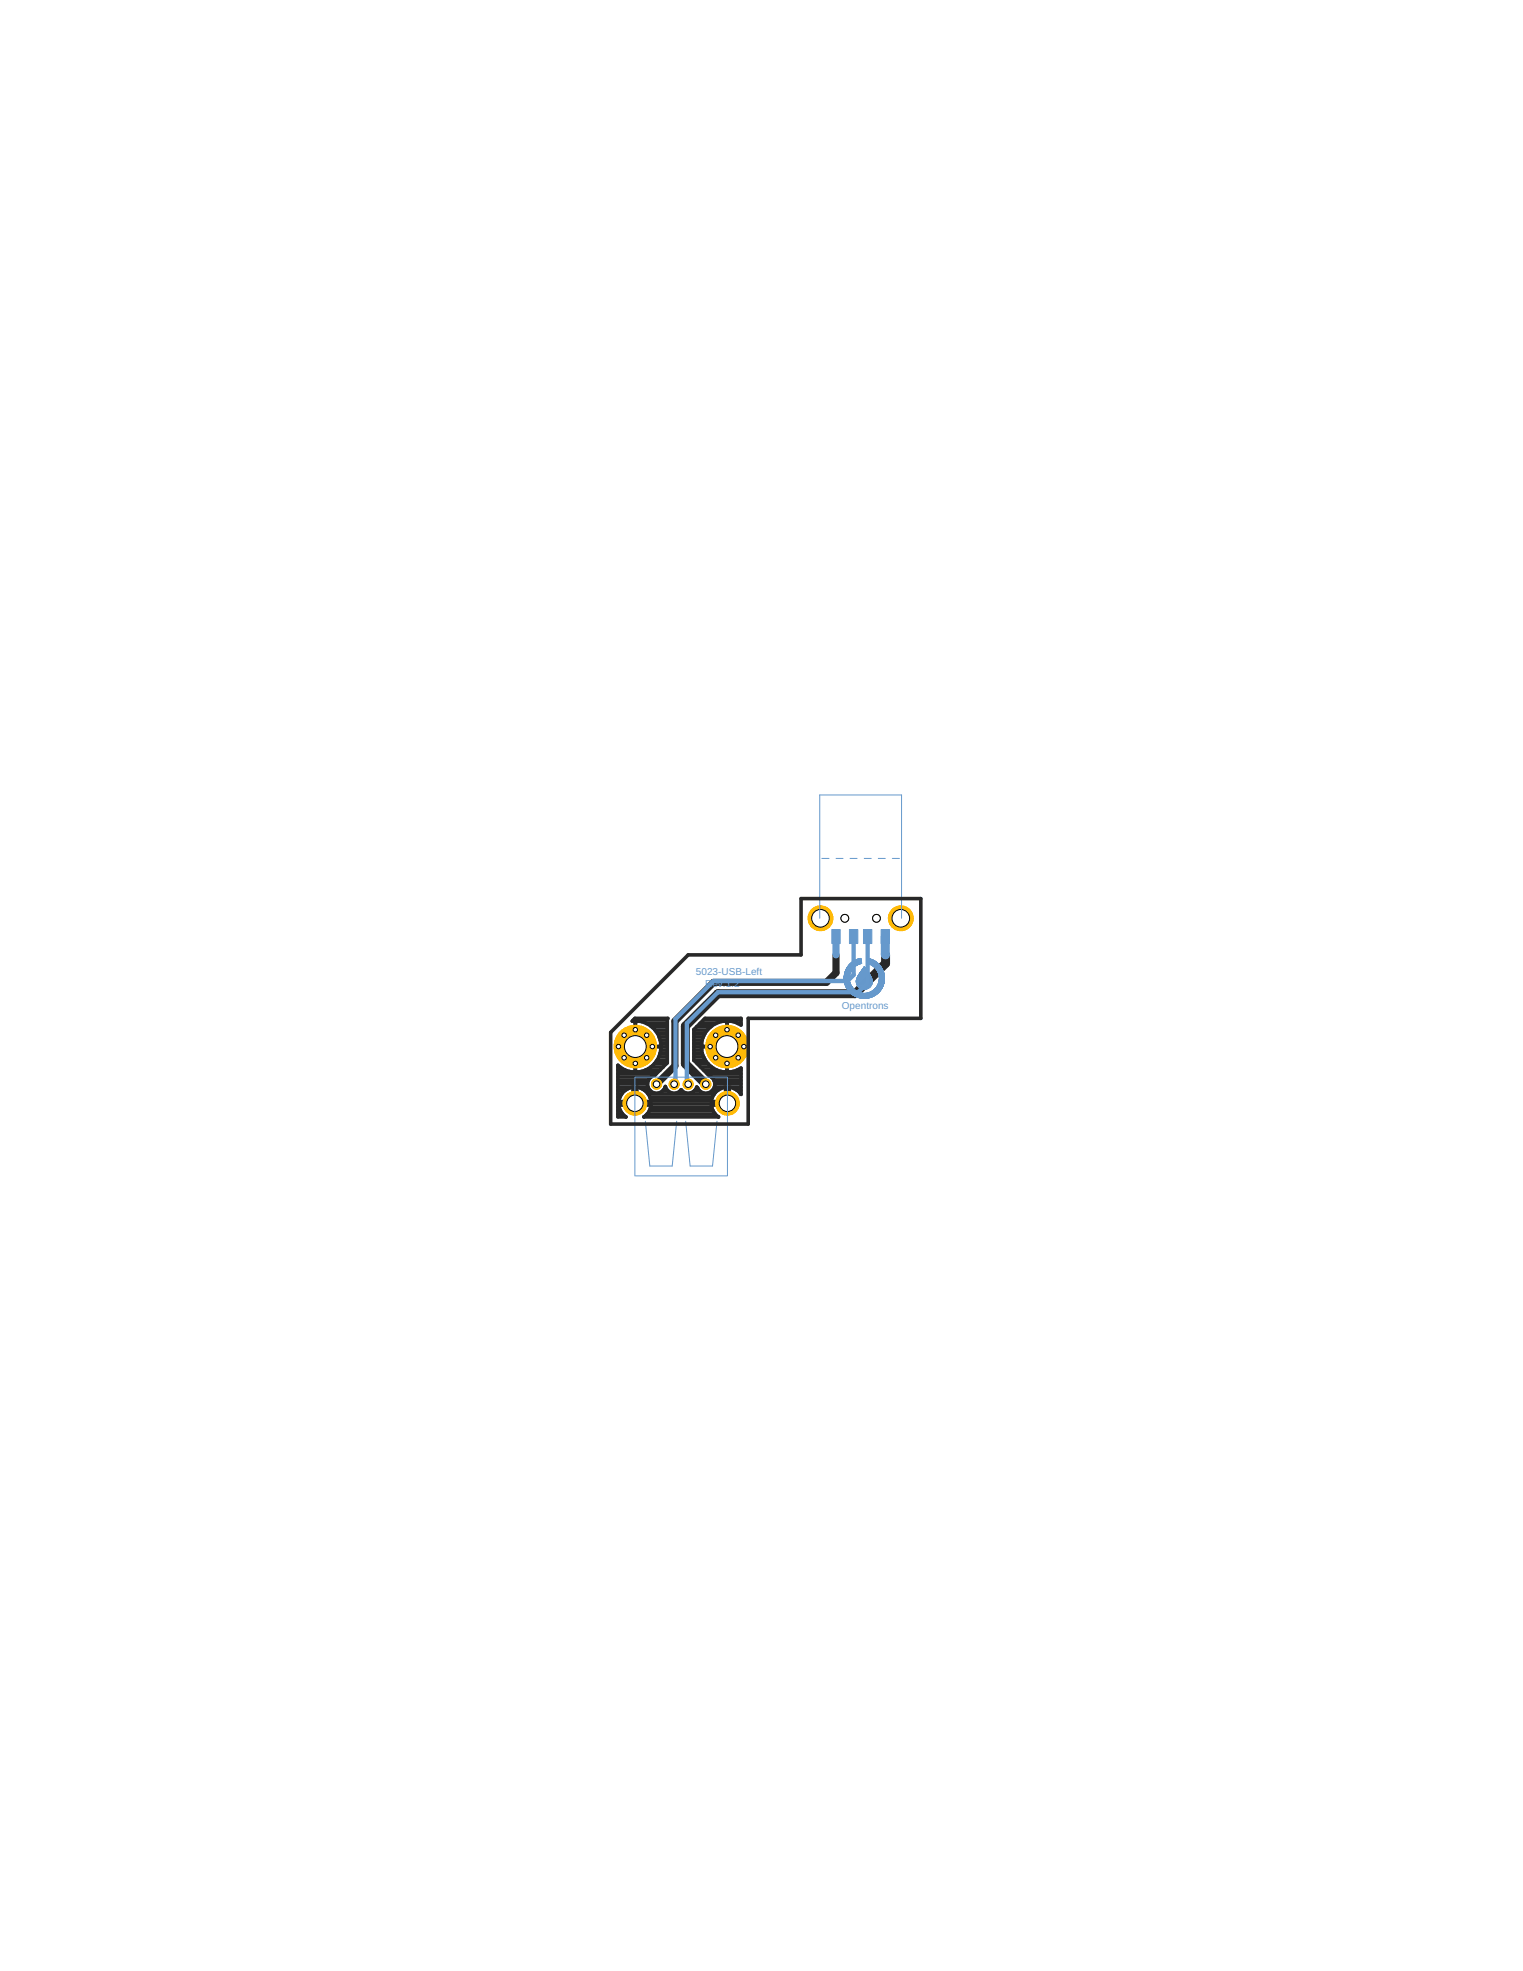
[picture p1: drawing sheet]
<svg xmlns="http://www.w3.org/2000/svg" width="216mm" height="279mm" viewBox="0 0 216 279" stroke-linecap="round" stroke-linejoin="round" font-family="sans-serif">
<defs><g id="words">
<g font-size="1.4" fill="#69c">
<text x="98.7" y="138.2">5023-USB-Left</text>
<text x="100" y="140">Rev:1.2</text>
<text x="119.3" y="143.1">Opentrons</text>
</g>
</g></defs>
<path d="M118.5 135.4v2.5l-1.3 1.4h-16l-5.5 5.5v6.3l-2.6 2.6" fill="none" stroke="#282828" stroke-width="1"/>
<path d="M125.5 135.4v1.2l-4.3 4.3h-19.4l-4.6 4.6v5.3l2.9 2.9" fill="none" stroke="#282828" stroke-width="1.3"/>
<g fill="none" stroke="#282828" stroke-width=".51">
<path d="M87.6 157.9h.7M87.6 157.4h.3M87.6 157h.2M87.6 156.5h2.1M87.6 156h.1M87.6 155.5h.3M87.6 155.1h.5M87.6 154.6h1M87.6 154.1h4.3M87.6 153.6h4.2M87.6 153.2h4.3M87.6 152.7h4.7"/>
<path d="M87.6 152.2h5.4M87.6 151.7h1.1M87.6 151.3h.3M87.9 157.4l-.2-.7h2v-2.6a2.27 2.27 0 0 0-2 2h4.6a2.32 2.32 0 0 0-2-2v2.6h2l-.2 .7-.4 .5M87.9 157.4l.4 .5M88.3 157.9l.4 .4M88.7 158.3h.1M88.9 148.1h2.4v.5h-2.4zM88.9 148.4h-1.2M88.9 148.4h.9M89.7 156h.6M89.7 155.5h.6"/>
<path d="M89.7 155.1h.6M89.7 154.6h.6M89.8 144.6h4.8M89.8 147.1h.5v2.5h-.5zM89.8 149.4h.5M89.8 148.9h.5M89.8 147.9h.5M89.8 147.4h.5M90.1 144.8v2.4M90.1 149.5v2.5M90.1 146h.1M90.1 150.7v.1"/>
<path d="M90.1 145.5v.1M90.1 151.7h.1M90.1 151.3h.1M90.1 150.3h.1M90.1 149.8h.1M90.1 147h.1M90.1 146.5h.1M90.1 145.1h.1M90.3 156.5h12.6M90.3 148.4h1M91.3 148.4h2.4M91.3 158.3h10.6"/>
<path d="M91.4 154.6h.8M91.4 151.7h2.1M91.6 145.1l-1-.3h-1l.4-.4h4.7l-.1 .1v6.2l-1.8 1.7a1.29 1.29 0 0 0-.7 2.2 1.29 1.29 0 0 0 2.2-.6 1.26 1.26 0 0 0 1 1 1.26 1.26 0 0 0 1.3-.5 1.25 1.25 0 0 0 1.2 .5 1.25 1.25 0 0 0 1-.9 1.59 1.59 0 0 0 1.5 .9 1.27 1.27 0 0 0 1-1.1 1.27 1.27 0 0 0-.7-1.4l-2.2-2.2M91.6 145.1a3.6 3.6 0 0 1 2.1 3l-.1 .5a3.2 3.2 0 0 1-1.1 2.4 3.1 3.1 0 0 1-2.2 .9h-.5a3 3 0 0 1-2.2-.9v7.3h1.1M91.6 145.1h3M91.7 157.9l-.4 .4M91.7 157.9h9.7M91.9 155.1h9.4M92.1 157.4h9M92.1 155.5h8.9M92.2 157h8.7M92.3 156h8.6"/>
<path d="M92.3 151.3h1.7M92.4 145.5h2.2M92.5 148.4h.1M92.8 150.8h1.7M92.9 146h1.7M93.1 150.3h1.5M93.2 146.5h1.4M93.4 149.8h1.2M93.4 147h1.2M93.6 149.4h1M93.6 147.4h1M93.7 148.9h.9"/>
<path d="M93.7 148.4h.9M93.7 147.9h.9M94 154.6h.7M94.3 154.1h.1M96.5 154.6h.2M98.4 150.3h1.6M98.4 149.8h1.3M98.4 149.4h1.2M98.4 148.9h1.1M98.4 148.4h1.1M98.4 147.9h1M98.4 147.4h1.1"/>
<path d="M98.4 147h1.3M98.4 146.5h1.5M98.4 146h1.9M98.5 154.6h.6M98.8 154.1h.1M98.8 145.5h2M98.8 150.8h1.6M99.2 145.1h2.3M99.3 151.3h1.6M99.5 148.4h2.4M99.7 144.6h5.4M99.8 151.7h1.9"/>
<path d="M100.2 152.2h4.9M100.7 148.4h.1M100.8 152.7h4.3M100.9 154.6h.8M101.2 153.2h3.9M101.3 154.1h3.8M101.3 153.6h3.8M101.4 157.9l.5 .4M101.5 145.1a3.6 3.6 0 0 0-2.1 3l.1 .5a3.1 3.1 0 0 0 1.1 2.4 3 3 0 0 0 2.2 .9h1.1l1.2-.5v3.7M101.5 145.1l.7-.3 1.1-.1a3.3 3.3 0 0 1 1.8 .6v-.9h-5.2l-1.5 1.5v4.4M101.8 148.1h2.5v.5h-2.5zM101.9 158.3h.1"/>
<path d="M101.9 148.4h.9M102.8 147.1h.5v2.5h-.5zM102.8 149.4h.5M102.8 148.9h.5M102.8 147.9h.5M102.8 147.4h.5M102.9 156h.5M102.9 155.5h.5M102.9 155.1h.5M102.9 154.6h.5M103.1 144.8v2.4M103.1 149.5v2.5"/>
<path d="M103.1 146h.1M103.1 150.7v.1M103.1 151.7h.1M103.1 151.3h.1M103.1 150.3h.1M103.1 149.8h.1M103.1 147h.1M103.1 146.5h.1M103.1 145.5v.1M103.1 145.1h.1M103.3 148.4h.9M104.2 148.4h.9"/>
<path d="M104.4 151.7h.7M104.5 154.6h.6M104.6 145.1h.5M105 155.1h.1M105 155.1l-.6-.6-.5-.3-.5-.1v2h-2.6a2.32 2.32 0 0 1 2.1-2v2.6h-2.1l.2 .7 .4 .5"/>
</g>
<path d="M90.1 148.4h2.4" fill="none" stroke="#282828" stroke-width=".25"/>
<circle cx="127.7" cy="130.2" r="1.76" fill="#ffba08" stroke="#ffba08" stroke-width=".14"/>
<circle cx="127.7" cy="130.2" r="1.25" fill="#fff" stroke="#000" stroke-width=".14"/>
<circle cx="116.3" cy="130.2" r="1.76" fill="#ffba08" stroke="#ffba08" stroke-width=".14"/>
<circle cx="116.3" cy="130.2" r="1.25" fill="#fff" stroke="#000" stroke-width=".14"/>
<circle cx="97.6" cy="153.7" r=".72" fill="#ffba08" stroke="#ffba08" stroke-width=".14"/>
<circle cx="97.6" cy="153.7" r=".47" fill="#fff" stroke="#000" stroke-width=".14"/>
<circle cx="95.6" cy="153.7" r=".72" fill="#ffba08" stroke="#ffba08" stroke-width=".14"/>
<circle cx="95.6" cy="153.7" r=".47" fill="#fff" stroke="#000" stroke-width=".14"/>
<circle cx="100.1" cy="153.7" r=".72" fill="#ffba08" stroke="#ffba08" stroke-width=".14"/>
<circle cx="100.1" cy="153.7" r=".47" fill="#fff" stroke="#000" stroke-width=".14"/>
<circle cx="103.1" cy="156.4" r="1.67" fill="#ffba08" stroke="#ffba08" stroke-width=".14"/>
<circle cx="103.1" cy="156.4" r="1.16" fill="#fff" stroke="#000" stroke-width=".14"/>
<circle cx="90" cy="156.4" r="1.67" fill="#ffba08" stroke="#ffba08" stroke-width=".14"/>
<circle cx="90" cy="156.4" r="1.16" fill="#fff" stroke="#000" stroke-width=".14"/>
<circle cx="93.1" cy="153.7" r=".72" fill="#ffba08" stroke="#ffba08" stroke-width=".14"/>
<circle cx="93.1" cy="153.7" r=".47" fill="#fff" stroke="#000" stroke-width=".14"/>
<circle cx="103.1" cy="148.4" r="3" fill="#ffba08" stroke="#ffba08" stroke-width=".14"/>
<circle cx="103.1" cy="148.4" r="1.55" fill="#fff" stroke="#000" stroke-width=".14"/>
<circle cx="103.1" cy="146" r=".57" fill="#ffba08" stroke="#ffba08" stroke-width=".14"/>
<circle cx="103.1" cy="146" r=".32" fill="#fff" stroke="#000" stroke-width=".14"/>
<circle cx="104.6" cy="146.7" r=".57" fill="#ffba08" stroke="#ffba08" stroke-width=".14"/>
<circle cx="104.6" cy="146.7" r=".32" fill="#fff" stroke="#000" stroke-width=".14"/>
<circle cx="105.5" cy="148.4" r=".57" fill="#ffba08" stroke="#ffba08" stroke-width=".14"/>
<circle cx="105.5" cy="148.4" r=".32" fill="#fff" stroke="#000" stroke-width=".14"/>
<circle cx="104.6" cy="149.9" r=".57" fill="#ffba08" stroke="#ffba08" stroke-width=".14"/>
<circle cx="104.6" cy="149.9" r=".32" fill="#fff" stroke="#000" stroke-width=".14"/>
<circle cx="103.1" cy="150.7" r=".57" fill="#ffba08" stroke="#ffba08" stroke-width=".14"/>
<circle cx="103.1" cy="150.7" r=".32" fill="#fff" stroke="#000" stroke-width=".14"/>
<circle cx="101.5" cy="149.9" r=".57" fill="#ffba08" stroke="#ffba08" stroke-width=".14"/>
<circle cx="101.5" cy="149.9" r=".32" fill="#fff" stroke="#000" stroke-width=".14"/>
<circle cx="100.7" cy="148.4" r=".57" fill="#ffba08" stroke="#ffba08" stroke-width=".14"/>
<circle cx="100.7" cy="148.4" r=".32" fill="#fff" stroke="#000" stroke-width=".14"/>
<circle cx="101.5" cy="146.7" r=".57" fill="#ffba08" stroke="#ffba08" stroke-width=".14"/>
<circle cx="101.5" cy="146.7" r=".32" fill="#fff" stroke="#000" stroke-width=".14"/>
<circle cx="90.1" cy="148.4" r="3" fill="#ffba08" stroke="#ffba08" stroke-width=".14"/>
<circle cx="90.1" cy="148.4" r="1.55" fill="#fff" stroke="#000" stroke-width=".14"/>
<circle cx="90.1" cy="146" r=".57" fill="#ffba08" stroke="#ffba08" stroke-width=".14"/>
<circle cx="90.1" cy="146" r=".32" fill="#fff" stroke="#000" stroke-width=".14"/>
<circle cx="91.7" cy="146.7" r=".57" fill="#ffba08" stroke="#ffba08" stroke-width=".14"/>
<circle cx="91.7" cy="146.7" r=".32" fill="#fff" stroke="#000" stroke-width=".14"/>
<circle cx="92.5" cy="148.4" r=".57" fill="#ffba08" stroke="#ffba08" stroke-width=".14"/>
<circle cx="92.5" cy="148.4" r=".32" fill="#fff" stroke="#000" stroke-width=".14"/>
<circle cx="91.7" cy="149.9" r=".57" fill="#ffba08" stroke="#ffba08" stroke-width=".14"/>
<circle cx="91.7" cy="149.9" r=".32" fill="#fff" stroke="#000" stroke-width=".14"/>
<circle cx="90.1" cy="150.7" r=".57" fill="#ffba08" stroke="#ffba08" stroke-width=".14"/>
<circle cx="90.1" cy="150.7" r=".32" fill="#fff" stroke="#000" stroke-width=".14"/>
<circle cx="88.5" cy="149.9" r=".57" fill="#ffba08" stroke="#ffba08" stroke-width=".14"/>
<circle cx="88.5" cy="149.9" r=".32" fill="#fff" stroke="#000" stroke-width=".14"/>
<circle cx="87.7" cy="148.4" r=".57" fill="#ffba08" stroke="#ffba08" stroke-width=".14"/>
<circle cx="87.7" cy="148.4" r=".32" fill="#fff" stroke="#000" stroke-width=".14"/>
<circle cx="88.5" cy="146.7" r=".57" fill="#ffba08" stroke="#ffba08" stroke-width=".14"/>
<circle cx="88.5" cy="146.7" r=".32" fill="#fff" stroke="#000" stroke-width=".14"/>
<g fill="#69c" stroke="#69c" stroke-width=".14">
<path d="M117.9 131.8h1.2v2h-1.2z"/>
<path d="M120.4 131.8h1.2v2h-1.2z"/>
<path d="M122.4 131.8h1.2v2h-1.2z"/>
<path d="M124.9 131.8h1.2v2h-1.2z"/>
</g>
<path d="M118.5 132.8v2.6" fill="none" stroke="#69c" stroke-width="1"/>
<path d="M121 132.8v5.4l-.9 .9h-18.9l-5.4 5.4v9l-.2 .2M123 132.8v6.5l-1.4 1.4h-19.8l-4.4 4.4v8.4l.2 .2" fill="none" stroke="#69c" stroke-width=".61"/>
<path d="M125.5 132.8v2.6" fill="none" stroke="#69c" stroke-width="1.3"/>
<circle cx="127.7" cy="130.2" r="1.76" fill="#ffba08" stroke="#ffba08" stroke-width=".14"/>
<circle cx="127.7" cy="130.2" r="1.25" fill="#fff" stroke="#000" stroke-width=".14"/>
<circle cx="116.3" cy="130.2" r="1.76" fill="#ffba08" stroke="#ffba08" stroke-width=".14"/>
<circle cx="116.3" cy="130.2" r="1.25" fill="#fff" stroke="#000" stroke-width=".14"/>
<circle cx="97.6" cy="153.7" r=".72" fill="#ffba08" stroke="#ffba08" stroke-width=".14"/>
<circle cx="97.6" cy="153.7" r=".47" fill="#fff" stroke="#000" stroke-width=".14"/>
<circle cx="95.6" cy="153.7" r=".72" fill="#ffba08" stroke="#ffba08" stroke-width=".14"/>
<circle cx="95.6" cy="153.7" r=".47" fill="#fff" stroke="#000" stroke-width=".14"/>
<circle cx="100.1" cy="153.7" r=".72" fill="#ffba08" stroke="#ffba08" stroke-width=".14"/>
<circle cx="100.1" cy="153.7" r=".47" fill="#fff" stroke="#000" stroke-width=".14"/>
<circle cx="103.1" cy="156.4" r="1.67" fill="#ffba08" stroke="#ffba08" stroke-width=".14"/>
<circle cx="103.1" cy="156.4" r="1.16" fill="#fff" stroke="#000" stroke-width=".14"/>
<circle cx="90" cy="156.4" r="1.67" fill="#ffba08" stroke="#ffba08" stroke-width=".14"/>
<circle cx="90" cy="156.4" r="1.16" fill="#fff" stroke="#000" stroke-width=".14"/>
<circle cx="93.1" cy="153.7" r=".72" fill="#ffba08" stroke="#ffba08" stroke-width=".14"/>
<circle cx="93.1" cy="153.7" r=".47" fill="#fff" stroke="#000" stroke-width=".14"/>
<circle cx="103.1" cy="148.4" r="3" fill="#ffba08" stroke="#ffba08" stroke-width=".14"/>
<circle cx="103.1" cy="148.4" r="1.55" fill="#fff" stroke="#000" stroke-width=".14"/>
<circle cx="103.1" cy="146" r=".57" fill="#ffba08" stroke="#ffba08" stroke-width=".14"/>
<circle cx="103.1" cy="146" r=".32" fill="#fff" stroke="#000" stroke-width=".14"/>
<circle cx="104.6" cy="146.7" r=".57" fill="#ffba08" stroke="#ffba08" stroke-width=".14"/>
<circle cx="104.6" cy="146.7" r=".32" fill="#fff" stroke="#000" stroke-width=".14"/>
<circle cx="105.5" cy="148.4" r=".57" fill="#ffba08" stroke="#ffba08" stroke-width=".14"/>
<circle cx="105.5" cy="148.4" r=".32" fill="#fff" stroke="#000" stroke-width=".14"/>
<circle cx="104.6" cy="149.9" r=".57" fill="#ffba08" stroke="#ffba08" stroke-width=".14"/>
<circle cx="104.6" cy="149.9" r=".32" fill="#fff" stroke="#000" stroke-width=".14"/>
<circle cx="103.1" cy="150.7" r=".57" fill="#ffba08" stroke="#ffba08" stroke-width=".14"/>
<circle cx="103.1" cy="150.7" r=".32" fill="#fff" stroke="#000" stroke-width=".14"/>
<circle cx="101.5" cy="149.9" r=".57" fill="#ffba08" stroke="#ffba08" stroke-width=".14"/>
<circle cx="101.5" cy="149.9" r=".32" fill="#fff" stroke="#000" stroke-width=".14"/>
<circle cx="100.7" cy="148.4" r=".57" fill="#ffba08" stroke="#ffba08" stroke-width=".14"/>
<circle cx="100.7" cy="148.4" r=".32" fill="#fff" stroke="#000" stroke-width=".14"/>
<circle cx="101.5" cy="146.7" r=".57" fill="#ffba08" stroke="#ffba08" stroke-width=".14"/>
<circle cx="101.5" cy="146.7" r=".32" fill="#fff" stroke="#000" stroke-width=".14"/>
<circle cx="90.1" cy="148.4" r="3" fill="#ffba08" stroke="#ffba08" stroke-width=".14"/>
<circle cx="90.1" cy="148.4" r="1.55" fill="#fff" stroke="#000" stroke-width=".14"/>
<circle cx="90.1" cy="146" r=".57" fill="#ffba08" stroke="#ffba08" stroke-width=".14"/>
<circle cx="90.1" cy="146" r=".32" fill="#fff" stroke="#000" stroke-width=".14"/>
<circle cx="91.7" cy="146.7" r=".57" fill="#ffba08" stroke="#ffba08" stroke-width=".14"/>
<circle cx="91.7" cy="146.7" r=".32" fill="#fff" stroke="#000" stroke-width=".14"/>
<circle cx="92.5" cy="148.4" r=".57" fill="#ffba08" stroke="#ffba08" stroke-width=".14"/>
<circle cx="92.5" cy="148.4" r=".32" fill="#fff" stroke="#000" stroke-width=".14"/>
<circle cx="91.7" cy="149.9" r=".57" fill="#ffba08" stroke="#ffba08" stroke-width=".14"/>
<circle cx="91.7" cy="149.9" r=".32" fill="#fff" stroke="#000" stroke-width=".14"/>
<circle cx="90.1" cy="150.7" r=".57" fill="#ffba08" stroke="#ffba08" stroke-width=".14"/>
<circle cx="90.1" cy="150.7" r=".32" fill="#fff" stroke="#000" stroke-width=".14"/>
<circle cx="88.5" cy="149.9" r=".57" fill="#ffba08" stroke="#ffba08" stroke-width=".14"/>
<circle cx="88.5" cy="149.9" r=".32" fill="#fff" stroke="#000" stroke-width=".14"/>
<circle cx="87.7" cy="148.4" r=".57" fill="#ffba08" stroke="#ffba08" stroke-width=".14"/>
<circle cx="87.7" cy="148.4" r=".32" fill="#fff" stroke="#000" stroke-width=".14"/>
<circle cx="88.5" cy="146.7" r=".57" fill="#ffba08" stroke="#ffba08" stroke-width=".14"/>
<circle cx="88.5" cy="146.7" r=".32" fill="#fff" stroke="#000" stroke-width=".14"/>
<g fill="none" stroke="#69c" stroke-width=".14">
<path d="M116.2 130.2v-17.5h11.6v17.5M116.5 127.4h1M116.5 121.7h1M118.5 127.4h1M118.5 121.7h1M119.7 139h.7M119.7 138.9h.7M119.7 138.8h.7M119.7 138.7h.7M119.7 138.6h.7M119.7 138.5h.7M119.7 138.4h.7"/>
<path d="M119.7 139.2h.7M119.7 139.1h.7M119.7 138.3h.7M119.7 138.2h.7M119.7 139.3h.8M119.7 139.2h.8M119.7 138.1h.8M119.7 138h.8M119.8 139.4l.7 .1M119.8 139.4h.7M119.8 138h.7M119.8 139.5h.8"/>
<path d="M119.8 139.5h.7M119.8 137.9h.7M119.8 137.8h.8M119.8 139.6h.8M119.8 137.7h.8M119.8 139.7h.9M119.8 139.7h.8M119.8 137.6h.8M119.9 139.7h.8M119.9 139.8h.8M119.9 137.5h.8M119.9 139.9h.9"/>
<path d="M119.9 137.5h.9M120 140h.8M120 139.9h.8M120 137.4h.8M120 137.3h.9M120.1 137.2h.9M120.1 137.1h1M120.2 137h1M120.3 136.9h1M120.4 136.8h1.1M120.4 138.2l-.7 .1M120.5 136.7h1.3"/>
<path d="M120.5 138.1h-.8M120.5 127.4h1M120.5 121.7h1M120.5 137.9h-.7M120.6 136.6h1.5M120.6 137.8h-.8M120.6 136.6h1.6M120.6 136.5h1.5M120.7 137.6h-.8M120.7 136.5h1.4M120.7 137.5h-.8M120.7 136.4h1.4"/>
<path d="M120.8 136.4h1.3M120.8 137.4h-.8M120.9 136.3h1.2M120.9 137.2l-.9 .1M121 136.3h1.1M121 137.2h-.9M121 136.2h1.1M121.1 137.1l-1 .1M121.1 136.2h1M121.1 137.1h-1M121.2 137l-1 .1M121.2 136.1h.9"/>
<path d="M121.2 137h-1M121.3 136.1h.8M121.3 136.9h-1.1M121.3 136.1h.7M121.4 139.2h2.3M121.4 139.1h2.3M121.4 139h2.3M121.4 136.9h-1.1M121.4 139.3h2.2M121.4 139h2.2M121.4 138.9h2.2M121.4 139.4h2.2"/>
<path d="M121.4 138.8h2.2M121.5 139.5h2.1M121.5 139.4h2.1M121.5 138.8h2.1M121.5 138.7h2.1M121.5 136h.5M121.5 139.6h2.1M121.5 136.8h-1.2M121.5 139.6h2M121.5 138.7h2M121.5 138.6h2M121.5 139.7h2"/>
<path d="M121.5 138.5h2M121.6 139.7h1.9M121.6 138.5h1.9M121.6 139.8h1.8M121.6 138.4h1.8M121.6 136.8h-1.2M121.6 138.3h1.8M121.6 136h.4M121.7 139.8h1.7M121.7 138.3h1.7M121.7 139.9h1.7M121.7 136.7h-1.3"/>
<path d="M121.7 138.2h1.6M121.7 139.9h1.6M121.8 138.2h1.5M121.8 140h1.5M121.8 138.1h1.5M121.8 135.9h.2M121.8 138h1.4M121.9 138h1.3M121.9 136.7h-1.4M121.9 135.9h.1M121.9 137.9h1.2M122 137.9h1.1"/>
<path d="M122 137.8h1.1M122 137.8h1M122 136.6h-1.5M122 135.9h.1M122 137.7h1M122.1 137.7h.9M122.1 137.6h.8M122.2 137.6h.7M122.2 137.5h.7M122.2 137.5h.6M122.3 137.4h.5M122.3 137.4h.4"/>
<path d="M122.3 137.3h.4M122.4 137.3h.3M122.4 137.2h.3M122.4 137.2h.2M122.4 137.1h.2M122.5 137.1h.1M122.5 127.4h1M122.5 121.7h1M122.9 136.5l1.6 .1M122.9 136.5h1.5M122.9 136.4h1.4M122.9 136.4h1.3"/>
<path d="M122.9 136.3h1.3M123 136.6h1.5M123 136.3h1.1M123 136.2l1.1 .1M123 136.2h1M123 136.1l.9 .1M123 136.1h.8M123 136l.7 .1M123 136h.6M123 136h.5M123 135.9l.4 .1M123 135.9h.3"/>
<path d="M123 135.9h.2M123.2 136.7h1.4M123.3 136.7h1.3M123.4 136.7h1.2M123.4 136.8h1.3M123.5 136.8h1.2M123.6 136.8h1.1M123.7 136.9h1.1M123.8 137h1M123.8 137h1.1M123.9 137l1 .1M123.9 137.1h1"/>
<path d="M124 137.1h.9M124 137.1l.9 .1M124 137.2h1M124.1 137.2h.9M124.1 137.2l.9 .1M124.1 137.3h.9M124.2 137.3h.9M124.2 140h.9M124.2 137.4h.9M124.2 139.9h.9M124.3 139.9h.8M124.3 137.5h.8"/>
<path d="M124.3 139.8h.8M124.3 137.5h.9M124.4 139.8h.8M124.4 137.6h.8M124.4 139.7h.8M124.4 139.6h.8M124.4 137.7h.8M124.4 137.8h.8M124.5 139.6h.7M124.5 137.8h.7M124.5 139.5h.8M124.5 137.8h.8"/>
<path d="M124.5 137.9h.8M124.5 127.4h1M124.5 121.7h1M124.5 139.4h.8M124.5 139.3h.8M124.5 138h.8M124.6 139.3h.7M124.6 138.1h.7M124.6 138h.7M124.6 139.2h.7M124.6 139.1h.7M124.6 138.2h.7"/>
<path d="M124.6 139h.8M124.6 138.3h.8M124.6 138.3h.7M124.7 139h.7M124.7 138.9h.7M124.7 138.8h.7M124.7 138.6h.7M124.7 138.5h.7M124.7 138.4h.7M124.7 138.7h.7M125.2 139.8h-.9M125.2 139.7h-.8"/>
<path d="M125.2 139.6h-.8M125.3 139.4l-.8 .1M125.4 139h-.8M126.5 127.4h1M126.5 121.7h1M90 152.7v14M90.1 152.7h13M91.5 158.9l.6 6.4h3.2l.6-6.4M97.2 158.9l.6 6.4h3.2l.6-6.4M103.1 152.7v14M120 140h.9M120 140.1h.9"/>
<path d="M120.1 140.1h.9M120.1 140.2h.9M120.1 140.2h1M120.1 140.3h1M120.2 140.3h1M120.2 140.3l1 .1M120.2 140.4h1M120.2 140.4h1.1M120.3 140.4l1.1 .1M120.3 140.5h1.1M120.3 140.5h1.2M120.4 140.5l1.1 .1"/>
<path d="M120.4 140.6h1.2M120.4 140.6h1.3M120.5 140.7h1.3M120.5 140.7h1.5M120.6 140.8h1.6M120.6 140.8h1.8M120.6 140.8h3.8M120.7 140.9h3.7M120.7 140.9h3.6M120.8 140.9h3.5M120.8 141h3.4M120.9 141h3.3"/>
<path d="M120.9 141h3.2M121 141.1h3.1M121 141.1h3M121.1 141.2h2.9M121.1 141.2h2.8M121.2 141.2h2.6M121.3 141.3h2.4M121.5 141.3h2.1M121.6 141.4h1.9M121.6 141.4h1.8M121.8 141.4h1.5M121.8 140h1.4"/>
<path d="M121.9 141.5h1.2M121.9 140.1h1.2M122 140.1h1M122 141.5h1M122.1 140.2h.8M122.2 140.2h.7M122.4 140.2h.3M122.5 141.5h.1M122.7 140.8h1.7M123.2 140.7h1.3M123.5 140.6h1.2M123.7 140.5h1"/>
<path d="M123.7 140.4h1.1M123.8 140.4h1M123.9 140.3h1M124 140.2h.9M124 140.2h1M124.1 140.1h.9M124.5 140.8h-1.6M124.5 140.7h-1.4M124.6 140.7h-1.3M124.6 140.6h-1.2M124.7 140.5l-1.2 .1M124.7 140.5h-1.1"/>
<path d="M124.8 140.4l-1.1 .1M124.9 140.3l-1.1 .1M124.9 140.3h-1M124.9 140.2l-.9 .1M125 140.1h-.9M125.1 140h-.9M90.1 166.7h12.9"/>
</g>
<path d="M97.6 135.4h16v-8h16.9v17h-24.4v14.9h-19.5v-13z" fill="none" stroke="#282828" stroke-width=".51"/>
<circle cx="124.2" cy="130.2" r=".55" fill="none" stroke="#282828" stroke-width=".14"/>
<circle cx="124.2" cy="130.2" r=".55" fill="#fff" stroke="#000" stroke-width=".14"/>
<circle cx="119.8" cy="130.2" r=".55" fill="none" stroke="#282828" stroke-width=".14"/>
<circle cx="119.8" cy="130.2" r=".55" fill="#fff" stroke="#000" stroke-width=".14"/>
<use href="#words"/>
</svg>
